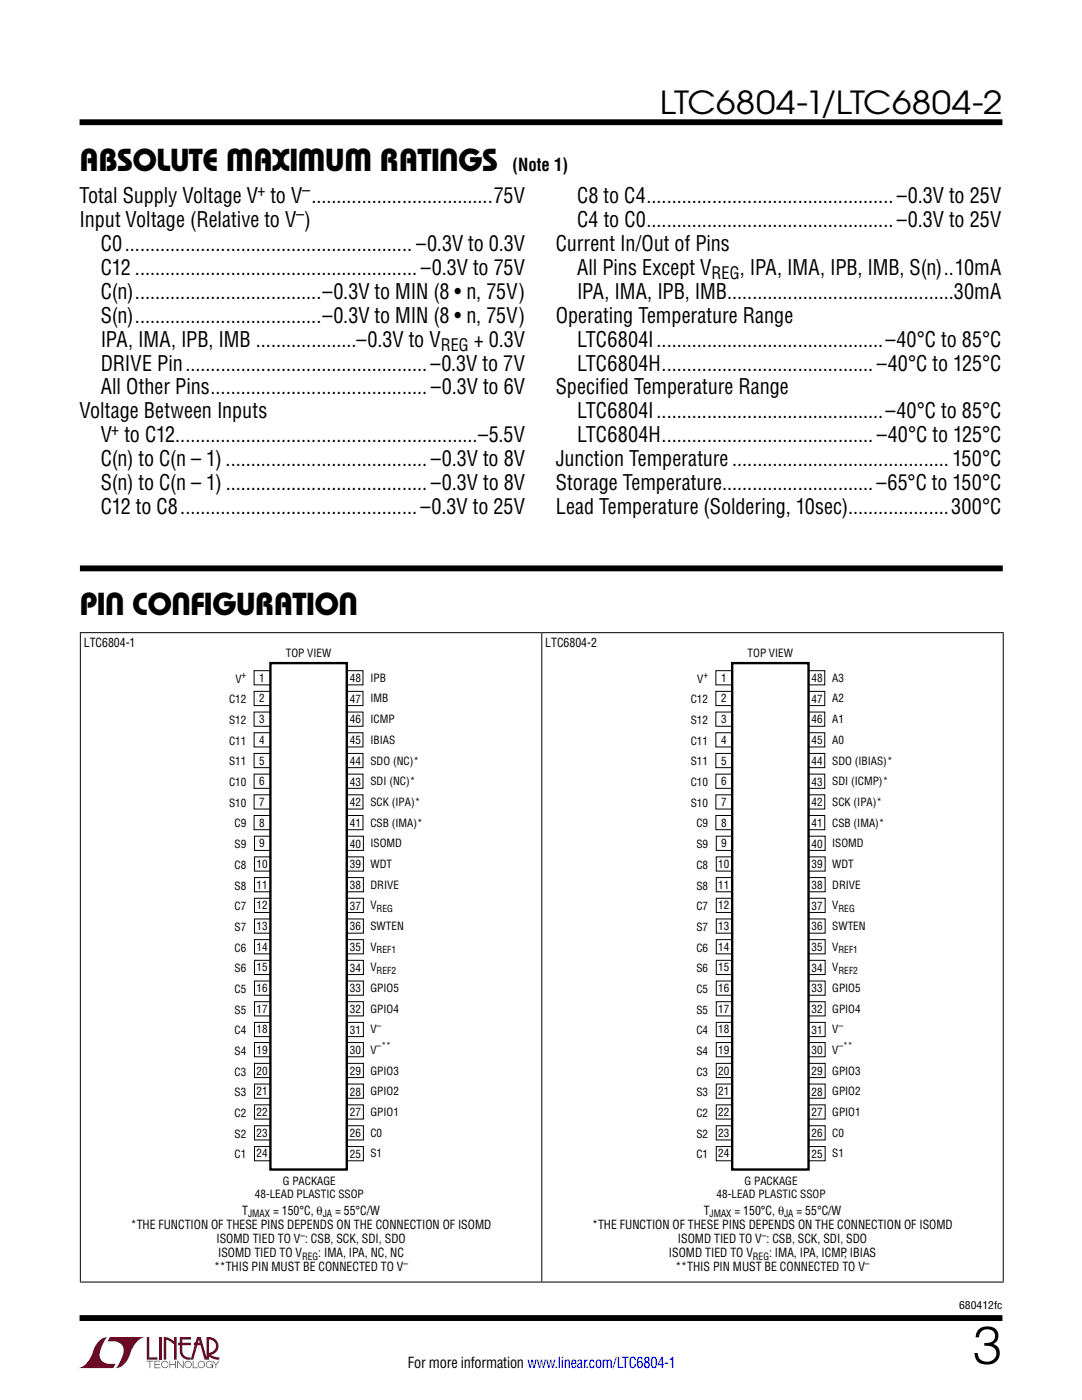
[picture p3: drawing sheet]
<svg xmlns="http://www.w3.org/2000/svg" width="216mm" height="279mm" viewBox="0 0 216 279" stroke-linecap="round" stroke-linejoin="round" font-family="sans-serif">
<defs><g id="words">
<text font-size="10.6" x="194.1" y="272.2">3</text>
<g font-size="6.3">
<text x="131.7" y="22.8">LTC6804-1/LTC6804-2</text>
<text x="15.9" y="34.1">Absolute Maximum Ratings</text>
<text x="15.9" y="122.7">Pin Configuration</text>
</g>
<g font-size="4.2">
<text x="15.9" y="40.6">Total Supply Voltage V to V ....................................75V</text>
<text x="115.1" y="40.6">C8 to C4.................................................–0.3V to 25V</text>
<text x="15.9" y="45.4">Input Voltage (Relative to V )</text>
<text x="115.1" y="45.4">C4 to C0.................................................–0.3V to 25V</text>
<text x="20.1" y="50.1">C0......................................................... –0.3V to 0.3V</text>
<text x="110.9" y="50.1">Current In/Out of Pins</text>
<text x="20.1" y="54.9">C12 ........................................................ –0.3V to 75V</text>
<text x="20.1" y="59.7">C(n).....................................–0.3V to MIN (8 • n, 75V)</text>
<text x="115.1" y="59.7">IPA, IMA, IPB, IMB.............................................30mA</text>
<text x="115.1" y="54.9">All Pins Except V</text>
<text x="147.6" y="54.9">, IPA, IMA, IPB, IMB, S(n)..10mA</text>
<text x="20.1" y="64.4">S(n).....................................–0.3V to MIN (8 • n, 75V)</text>
<text x="110.9" y="64.4">Operating Temperature Range</text>
<text x="20.1" y="69.2">IPA, IMA, IPB, IMB ....................–0.3V to V</text>
<text x="94.5" y="69.2">+ 0.3V</text>
<text x="115.1" y="69.2">LTC6804I.............................................–40°C to 85°C</text>
<text x="20.1" y="73.9">DRIVE Pin................................................–0.3V to 7V</text>
<text x="115.1" y="73.9">LTC6804H..........................................–40°C to 125°C</text>
<text x="15.9" y="83.5">Voltage Between Inputs</text>
<text x="20.1" y="78.7">All Other Pins........................................... –0.3V to 6V</text>
<text x="110.9" y="78.7">Specified Temperature Range</text>
<text x="115.1" y="83.5">LTC6804I.............................................–40°C to 85°C</text>
<text x="20.1" y="88.2">V to C12............................................................–5.5V</text>
<text x="115.1" y="88.2">LTC6804H..........................................–40°C to 125°C</text>
<text x="20.1" y="93">C(n) to C(n – 1) ........................................ –0.3V to 8V</text>
<text x="110.9" y="93">Junction Temperature........................................... 150°C</text>
<text x="20.1" y="97.8">S(n) to C(n – 1) ........................................ –0.3V to 8V</text>
<text x="110.9" y="97.8">Storage Temperature..............................–65°C to 150°C</text>
<text x="20.1" y="102.5">C12 to C8...............................................–0.3V to 25V</text>
<text x="110.9" y="102.5">Lead Temperature (Soldering, 10sec)....................300°C</text>
</g>
<text font-size="3.5" x="102.3" y="34">(Note 1)</text>
<g font-size="3.4">
<text x="51.4" y="39.1">+</text>
<text x="60.3" y="39.1">–</text>
<text x="59.1" y="43.9">–</text>
<text x="142" y="55.7">REG</text>
<text x="87.9" y="70">REG</text>
<text x="22.2" y="86.8">+</text>
</g>
<text font-size="3" x="81.4" y="273.1">For more information www.linear.com/LTC6804-1</text>
<g font-size="2.5">
<text x="16.7" y="129.1">LTC6804-1</text>
<text x="108.8" y="129.1">LTC6804-2</text>
<text x="26.1" y="245.3">*THE FUNCTION OF THESE PINS DEPENDS ON THE CONNECTION OF ISOMD</text>
<text x="48.3" y="242.5">T</text>
<text x="54.5" y="242.5">= 150°C, θ</text>
<text x="66.9" y="242.5">= 55°C/W</text>
<text x="118.2" y="245.3">*THE FUNCTION OF THESE PINS DEPENDS ON THE CONNECTION OF ISOMD</text>
<text x="140.4" y="242.5">T</text>
<text x="146.5" y="242.5">= 150°C, θ</text>
<text x="158.9" y="242.5">= 55°C/W</text>
<text x="43.2" y="248.1">ISOMD TIED TO V : CSB, SCK, SDI, SDO</text>
<text x="43.5" y="250.9">ISOMD TIED TO V</text>
<text x="63.5" y="250.9">: IMA, IPA, NC, NC</text>
<text x="133.5" y="250.9">ISOMD TIED TO V</text>
<text x="135.3" y="248.1">ISOMD TIED TO V : CSB, SCK, SDI, SDO</text>
<text x="153.5" y="250.9">: IMA, IPA, ICMP, IBIAS</text>
<text x="42.7" y="253.7">**THIS PIN MUST BE CONNECTED TO V</text>
<text x="134.8" y="253.7">**THIS PIN MUST BE CONNECTED TO V</text>
</g>
<g font-size="2.2">
<text x="57" y="131">TOP VIEW</text>
<text x="149.2" y="131">TOP VIEW</text>
<text x="47" y="136.2">V</text>
<text x="51.7" y="136.1">1</text>
<text x="69.8" y="136.1">48</text>
<text x="73.9" y="136.1">IPB</text>
<text x="139.1" y="136.2">V</text>
<text x="143.9" y="136.1">1</text>
<text x="162" y="136.1">48</text>
<text x="166.1" y="136.1">A3</text>
<text x="45.7" y="140.4">C12</text>
<text x="51.7" y="140.2">2</text>
<text x="69.8" y="140.3">47</text>
<text x="73.9" y="140.2">IMB</text>
<text x="137.8" y="140.4">C12</text>
<text x="143.9" y="140.2">2</text>
<text x="162" y="140.3">47</text>
<text x="166.1" y="140.2">A2</text>
<text x="45.7" y="144.5">S12</text>
<text x="45.7" y="148.6">C11</text>
<text x="51.7" y="144.3">3</text>
<text x="51.7" y="148.5">4</text>
<text x="69.8" y="144.4">46</text>
<text x="69.8" y="148.5">45</text>
<text x="73.9" y="144.3">ICMP</text>
<text x="73.9" y="148.4">IBIAS</text>
<text x="137.8" y="144.5">S12</text>
<text x="137.8" y="148.6">C11</text>
<text x="143.9" y="144.3">3</text>
<text x="143.9" y="148.5">4</text>
<text x="162" y="144.4">46</text>
<text x="162" y="148.5">45</text>
<text x="166.1" y="144.3">A1</text>
<text x="166.1" y="148.4">A0</text>
<text x="45.7" y="152.8">S11</text>
<text x="51.7" y="152.6">5</text>
<text x="69.8" y="152.6">44</text>
<text x="73.9" y="152.6">SDO (NC)*</text>
<text x="137.8" y="152.8">S11</text>
<text x="143.9" y="152.6">5</text>
<text x="162" y="152.6">44</text>
<text x="166.1" y="152.6">SDO (IBIAS)*</text>
<text x="45.7" y="156.9">C10</text>
<text x="45.7" y="161">S10</text>
<text x="51.7" y="156.7">6</text>
<text x="51.7" y="160.8">7</text>
<text x="69.8" y="156.8">43</text>
<text x="69.8" y="160.9">42</text>
<text x="73.9" y="156.7">SDI (NC)*</text>
<text x="73.9" y="160.8">SCK (IPA)*</text>
<text x="137.8" y="156.9">C10</text>
<text x="137.8" y="161">S10</text>
<text x="143.9" y="156.7">6</text>
<text x="143.9" y="160.8">7</text>
<text x="162" y="156.8">43</text>
<text x="162" y="160.9">42</text>
<text x="166.1" y="156.7">SDI (ICMP)*</text>
<text x="166.1" y="160.8">SCK (IPA)*</text>
<text x="46.8" y="165.1">C9</text>
<text x="51.7" y="165">8</text>
<text x="69.8" y="165">41</text>
<text x="73.9" y="165">CSB (IMA)*</text>
<text x="139" y="165.1">C9</text>
<text x="143.9" y="165">8</text>
<text x="162" y="165">41</text>
<text x="166.1" y="165">CSB (IMA)*</text>
<text x="46.8" y="169.3">S9</text>
<text x="46.8" y="173.4">C8</text>
<text x="51.2" y="173.2">10</text>
<text x="51.7" y="169.1">9</text>
<text x="69.8" y="169.1">40</text>
<text x="69.8" y="173.3">39</text>
<text x="73.9" y="169.1">ISOMD</text>
<text x="73.9" y="173.2">WDT</text>
<text x="139" y="169.3">S9</text>
<text x="139" y="173.4">C8</text>
<text x="143.3" y="173.2">10</text>
<text x="143.9" y="169.1">9</text>
<text x="162" y="169.1">40</text>
<text x="162" y="173.3">39</text>
<text x="166.1" y="169.1">ISOMD</text>
<text x="166.1" y="173.2">WDT</text>
<text x="46.8" y="177.5">S8</text>
<text x="51.2" y="177.3">11</text>
<text x="69.8" y="177.4">38</text>
<text x="73.9" y="177.3">DRIVE</text>
<text x="139" y="177.5">S8</text>
<text x="143.3" y="177.3">11</text>
<text x="162" y="177.4">38</text>
<text x="166.1" y="177.3">DRIVE</text>
<text x="46.8" y="181.6">C7</text>
<text x="46.8" y="185.8">S7</text>
<text x="51.2" y="181.5">12</text>
<text x="51.2" y="185.6">13</text>
<text x="69.8" y="181.5">37</text>
<text x="69.8" y="185.7">36</text>
<text x="73.9" y="185.6">SWTEN</text>
<text x="73.9" y="181.5">V</text>
<text x="139" y="181.6">C7</text>
<text x="139" y="185.8">S7</text>
<text x="143.3" y="181.5">12</text>
<text x="143.3" y="185.6">13</text>
<text x="162" y="181.5">37</text>
<text x="162" y="185.7">36</text>
<text x="166.1" y="185.6">SWTEN</text>
<text x="166.1" y="181.5">V</text>
<text x="46.8" y="189.9">C6</text>
<text x="51.2" y="189.7">14</text>
<text x="69.8" y="189.8">35</text>
<text x="73.9" y="189.7">V</text>
<text x="139" y="189.9">C6</text>
<text x="143.3" y="189.7">14</text>
<text x="162" y="189.8">35</text>
<text x="166.1" y="189.7">V</text>
<text x="46.8" y="194">S6</text>
<text x="51.2" y="193.9">15</text>
<text x="51.2" y="198">16</text>
<text x="69.8" y="193.9">34</text>
<text x="73.9" y="193.9">V</text>
<text x="73.9" y="198">GPIO5</text>
<text x="139" y="194">S6</text>
<text x="143.3" y="193.9">15</text>
<text x="143.3" y="198">16</text>
<text x="162" y="193.9">34</text>
<text x="166.1" y="193.9">V</text>
<text x="166.1" y="198">GPIO5</text>
<text x="46.8" y="198.2">C5</text>
<text x="46.8" y="202.3">S5</text>
<text x="51.2" y="202.1">17</text>
<text x="69.8" y="198">33</text>
<text x="69.8" y="202.2">32</text>
<text x="73.9" y="202.1">GPIO4</text>
<text x="139" y="198.2">C5</text>
<text x="139" y="202.3">S5</text>
<text x="143.3" y="202.1">17</text>
<text x="162" y="198">33</text>
<text x="162" y="202.2">32</text>
<text x="166.1" y="202.1">GPIO4</text>
<text x="46.8" y="206.4">C4</text>
<text x="51.2" y="206.2">18</text>
<text x="69.8" y="206.3">31</text>
<text x="73.9" y="206.2">V</text>
<text x="139" y="206.4">C4</text>
<text x="143.3" y="206.2">18</text>
<text x="162" y="206.3">31</text>
<text x="166.1" y="206.2">V</text>
<text x="46.8" y="210.5">S4</text>
<text x="46.8" y="214.7">C3</text>
<text x="51.2" y="210.4">19</text>
<text x="51.2" y="214.5">20</text>
<text x="69.8" y="210.4">30</text>
<text x="69.8" y="214.5">29</text>
<text x="73.9" y="210.4">V</text>
<text x="73.9" y="214.5">GPIO3</text>
<text x="139" y="210.5">S4</text>
<text x="139" y="214.7">C3</text>
<text x="143.3" y="210.4">19</text>
<text x="143.3" y="214.5">20</text>
<text x="162" y="210.4">30</text>
<text x="162" y="214.5">29</text>
<text x="166.1" y="210.4">V</text>
<text x="166.1" y="214.5">GPIO3</text>
<text x="46.8" y="218.8">S3</text>
<text x="51.2" y="218.6">21</text>
<text x="69.8" y="218.7">28</text>
<text x="73.9" y="218.6">GPIO2</text>
<text x="139" y="218.8">S3</text>
<text x="143.3" y="218.6">21</text>
<text x="162" y="218.7">28</text>
<text x="166.1" y="218.6">GPIO2</text>
<text x="46.8" y="222.9">C2</text>
<text x="46.8" y="227">S2</text>
<text x="51.2" y="222.7">22</text>
<text x="51.2" y="226.9">23</text>
<text x="69.8" y="222.8">27</text>
<text x="69.8" y="226.9">26</text>
<text x="73.9" y="222.7">GPIO1</text>
<text x="73.9" y="226.9">C0</text>
<text x="139" y="222.9">C2</text>
<text x="139" y="227">S2</text>
<text x="143.3" y="222.7">22</text>
<text x="143.3" y="226.9">23</text>
<text x="162" y="222.8">27</text>
<text x="162" y="226.9">26</text>
<text x="166.1" y="222.7">GPIO1</text>
<text x="166.1" y="226.9">C0</text>
<text x="46.8" y="231.2">C1</text>
<text x="51.2" y="231">24</text>
<text x="69.8" y="231.1">25</text>
<text x="73.9" y="231">S1</text>
<text x="139" y="231.2">C1</text>
<text x="143.3" y="231">24</text>
<text x="162" y="231.1">25</text>
<text x="166.1" y="231">S1</text>
<text x="50.9" y="239.1">48-LEAD PLASTIC SSOP</text>
<text x="56.4" y="236.5">G PACKAGE</text>
<text x="143" y="239.1">48-LEAD PLASTIC SSOP</text>
<text x="148.6" y="236.5">G PACKAGE</text>
</g>
<text font-size="2.1" x="191.4" y="261.2">680412fc</text>
<g font-size="2">
<text x="49.5" y="243">JMAX</text>
<text x="64.4" y="243">JA</text>
<text x="141.6" y="243">JMAX</text>
<text x="156.5" y="243">JA</text>
<text x="59.9" y="247.2">–</text>
<text x="60.3" y="251.4">REG</text>
<text x="150.2" y="251.4">REG</text>
<text x="152" y="247.2">–</text>
<text x="80.5" y="252.9">–</text>
<text x="172.6" y="252.9">–</text>
</g>
<g font-size="1.9">
<text x="48.2" y="135.3">+</text>
<text x="140.3" y="135.3">+</text>
<text x="75.2" y="182">REG</text>
<text x="167.3" y="182">REG</text>
<text x="75.2" y="190.2">REF1</text>
<text x="167.3" y="190.2">REF1</text>
<text x="75.2" y="194.3">REF2</text>
<text x="167.3" y="194.3">REF2</text>
<text x="75.2" y="205.3">–</text>
<text x="75.2" y="209.4">–**</text>
<text x="167.3" y="205.3">–</text>
<text x="167.3" y="209.4">–**</text>
</g>
</g></defs>
<g fill="#910028">
<path d="M29.3 266.8h.5v4.1h1.6v.5h-2.1z"/>
<path d="M20 267.4l1-.5h.5h-.1a6.2 6.2 0 0 0-1.5 4 2.58 2.58 0 0 0 3.2 1.3l-.5 .8h-7a4.9 4.9 0 0 0 3.1-3.8l.4-.7z"/>
<path d="M21.9 266.9h7a4.9 4.9 0 0 0-3.1 3.7 3.2 3.2 0 0 1-2.7 2.4h.1a6.2 6.2 0 0 0 1.4-4.1 2.58 2.58 0 0 0-3.1-1.2z"/>
<path d="M31.8 266.8h.5v4.6h-.5z"/>
<path d="M32.7 266.8l1 .2 1 .7v-.9h.5v4.6h-.5v-3.1l-1.5-.9v4h-.5z"/>
<path d="M29.3 271.6h1.3v.1h-.6v1.3h-.2v-1.3h-.5z"/>
<path d="M30.8 271.6h1.2v.1h-1v.5h.9v.2h-.9v.5h1v.1h-1.2z"/>
<path d="M33.8 271.6h.2v.6h1v-.6h.1v1.4h-.1v-.6h-1v.6h-.2z"/>
<path d="M35.4 271.6h.1l1 1.2v-1.2h.1v1.4l-1.1-1.2v1.2h-.1z"/>
<path d="M38.5 271.6h.1v1.3h.9v.1h-1z"/>
<path d="M42.4 271.6h.1l.6 .7 .5-.7h.2l-.7 .8v.6h-.1v-.6z"/>
<path d="M35.9 266.8h2.2v.5h-1.7v.7h1.7v.5h-1.7v1.1a1.32 1.32 0 0 0 1.6 1.3v.5l1.3-4.6h.8l1.1 4.1v-4.1a1.84 1.84 0 0 1 2.3 1.4 1.84 1.84 0 0 1-1.4 2.2l.7 .4 1 .1v.5l-1.2-.2-1.1-.6v-.6a1.34 1.34 0 0 0 1.6-1.2 1.34 1.34 0 0 0-1.4-1.5v4.1h-.9l-.8-2.9h-1.3v-.5h1.2l-.2-.7-1.1 4.1a2.06 2.06 0 0 1-2.7-1.3v-1.6h-.4v-.5h.4z"/>
<path d="M37 271.8a.72 .72 0 0 1 1.2 .1 .72 .72 0 0 1-.4 1.1 .72 .72 0 0 1-1-.7h.2a.59 .59 0 0 0 .8 .5 .59 .59 0 0 0 .2-.9 .59 .59 0 0 0-1 .2v.2h-.2z"/>
<path d="M39.7 271.8a.72 .72 0 0 1 1.1 .1 .72 .72 0 0 1-.4 1.1 .72 .72 0 0 1-.9-.7h.1a.59 .59 0 0 0 .8 .5 .59 .59 0 0 0 .2-.9 .59 .59 0 0 0-1 .2v.2h-.1z"/>
<path d="M41.3 271.8a.72 .72 0 0 1 1.2 .2h-.2a.59 .59 0 0 0-.9-.1 .59 .59 0 0 0 .1 .9 .59 .59 0 0 0 .9-.4h-.5v-.1h.6v.7h-.1v-.3a.73 .73 0 0 1-1.1 .2 .73 .73 0 0 1 0-1.1z"/>
<path d="M32.4 271.8a.71 .71 0 0 1 1.2 .3h-.1a.59 .59 0 0 0-.9-.3 .59 .59 0 0 0-.1 1 .59 .59 0 0 0 .9-.3h.2a.73 .73 0 0 1-1.1 .4 .73 .73 0 0 1-.1-1.1z"/>
</g>
<path d="M15.9 24.4h184.1M15.9 113.4h184.2M15.9 263h184.1" fill="none" stroke="#000" stroke-width="1.2" stroke-linecap="butt"/>
<g fill="none" stroke="#000" stroke-width=".2">
<path d="M15.9 126.3h184.4M16 126.3v129.5M50.7 138h21.7v2.8h-21.7zM50.7 133.8h21.7v2.9h-21.7zM108.1 126.3v129.5M200.2 126.3v129.5M50.7 142.1h21.7v2.8h-21.7zM50.7 146.2h21.7v2.9h-21.7zM50.7 150.4h21.7v2.8h-21.7zM50.7 154.5h21.7v2.8h-21.7zM50.7 158.6h21.7v2.9h-21.7zM50.7 162.8h21.7v2.8h-21.7z"/>
<path d="M50.8 166.9h21.7v2.8h-21.7zM50.8 171h21.7v2.8h-21.7zM50.8 175.1h21.7v2.9h-21.7zM50.8 179.3h21.7v2.8h-21.7zM50.8 199.9h21.7v2.9h-21.7zM50.8 195.8h21.7v2.8h-21.7zM50.8 191.7h21.7v2.8h-21.7zM50.8 187.5h21.7v2.9h-21.7zM50.8 183.4h21.7v2.8h-21.7zM50.8 204h21.7v2.9h-21.7zM50.8 208.1h21.7v2.8h-21.7zM50.8 212.2h21.7v2.9h-21.7z"/>
<path d="M50.8 216.3h21.7v2.9h-21.7zM50.8 220.5h21.7v2.8h-21.7zM50.8 224.7h21.7v2.8h-21.7zM50.8 228.8h21.7v2.9h-21.7zM15.9 255.9h184.4"/>
</g>
<path d="M54 132.3h15.2v101.1h-15.2z" fill="#fff"/>
<path d="M54 132.3h15.2v101.1h-15.2z" fill="none" stroke="#000" stroke-width=".48"/>
<g fill="none" stroke="#000" stroke-width=".2">
<path d="M142.8 138h21.8v2.8h-21.8zM142.8 133.8h21.8v2.9h-21.8zM142.8 142.1h21.8v2.8h-21.8zM142.8 146.2h21.8v2.9h-21.8zM142.8 150.4h21.8v2.8h-21.8zM142.8 154.5h21.8v2.8h-21.8zM142.8 158.6h21.8v2.9h-21.8zM142.8 162.8h21.8v2.8h-21.8zM142.9 166.9h21.8v2.8h-21.8zM142.9 171h21.8v2.8h-21.8zM142.9 175.1h21.8v2.9h-21.8zM142.9 179.3h21.8v2.8h-21.8z"/>
<path d="M142.9 199.9h21.8v2.9h-21.8zM142.9 195.8h21.8v2.8h-21.8zM142.9 191.7h21.8v2.8h-21.8zM142.9 187.5h21.8v2.9h-21.8zM142.9 183.4h21.8v2.8h-21.8zM142.9 204h21.8v2.9h-21.8zM142.9 208.1h21.8v2.8h-21.8zM142.9 212.2h21.8v2.9h-21.8zM142.9 216.3h21.8v2.9h-21.8zM142.9 220.5h21.8v2.8h-21.8zM142.9 224.7h21.8v2.8h-21.8zM142.9 228.8h21.8v2.9h-21.8z"/>
</g>
<path d="M146.1 132.3h15.2v101.1h-15.2z" fill="#fff"/>
<path d="M146.1 132.3h15.2v101.1h-15.2z" fill="none" stroke="#000" stroke-width=".48"/>
<use href="#words"/>
</svg>
